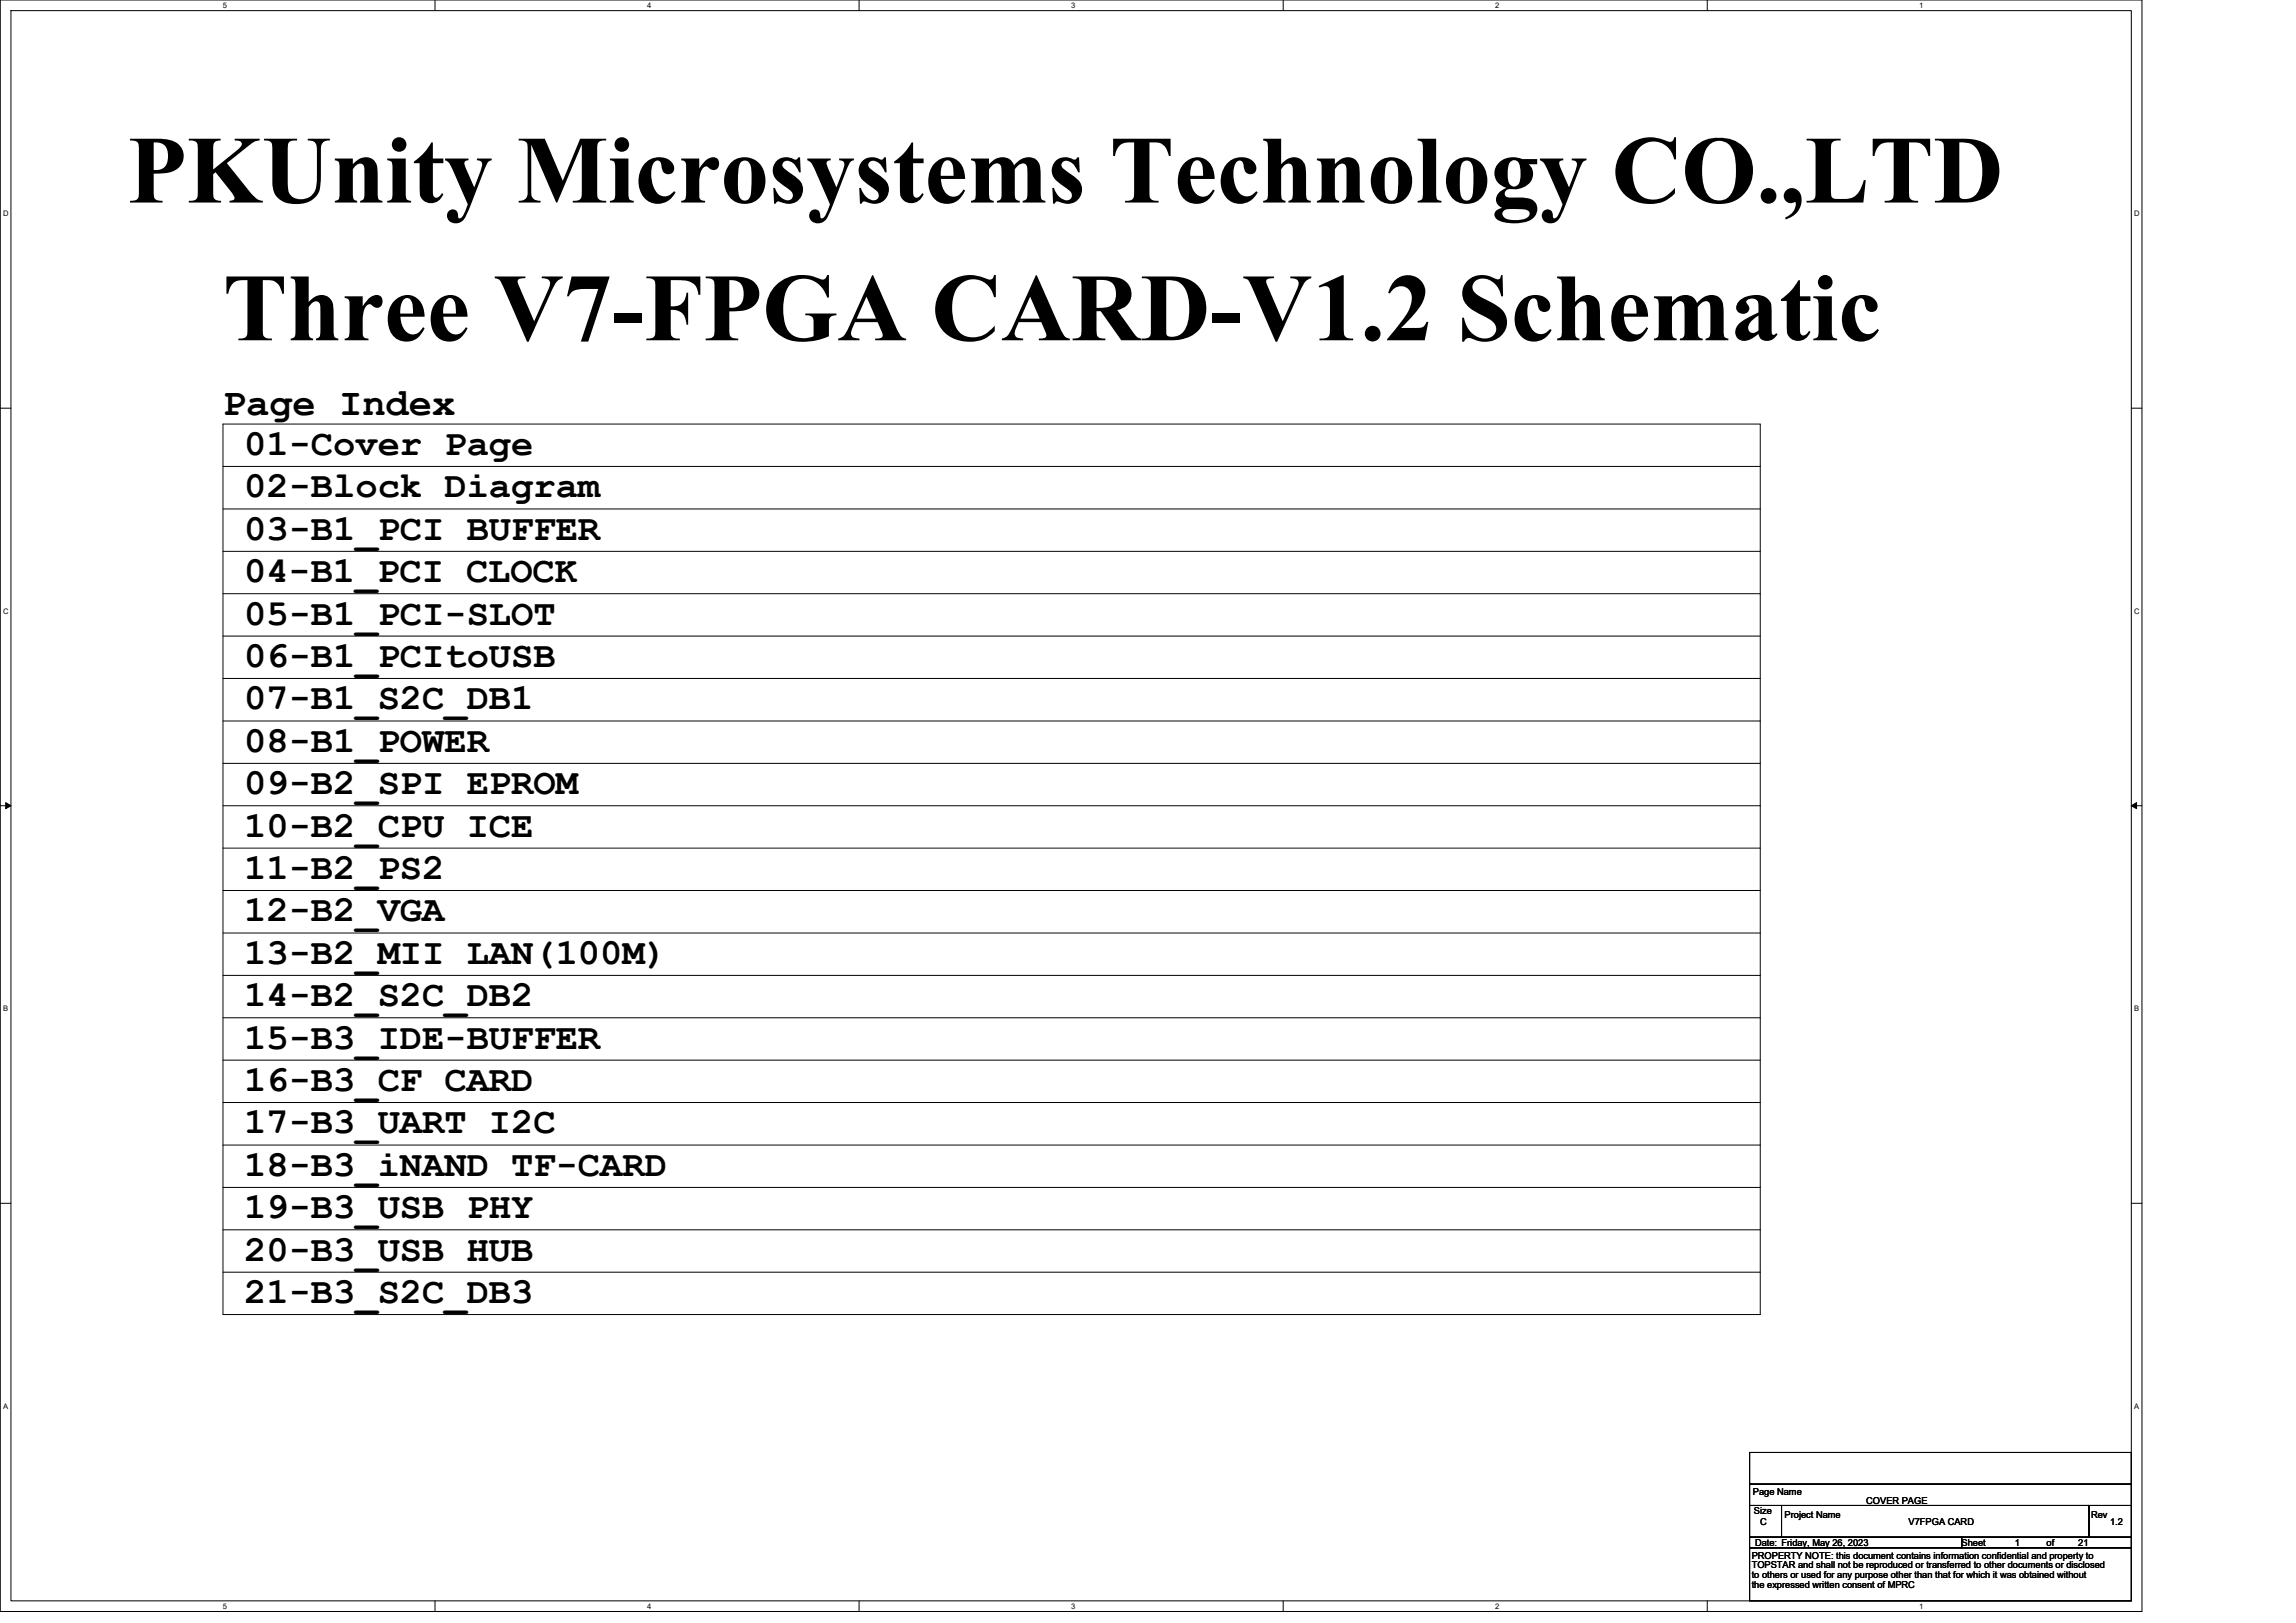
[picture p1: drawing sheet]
<svg xmlns="http://www.w3.org/2000/svg" width="297mm" height="210mm" viewBox="0 0 297 210" stroke-linecap="round" stroke-linejoin="round" font-family="sans-serif">
<defs><g id="words">
<g font-size="12.5">
<text x="16.5" y="26.2">PKUnity Microsystems Technology CO.,LTD</text>
<text x="28.8" y="44">Three V7-FPGA CARD-V1.2 Schematic</text>
</g>
<text font-size="5.1" x="28.8" y="53.7">Page Index</text>
<g font-size="4.8">
<text x="31.6" y="58.9">01-Cover Page</text>
<text x="31.6" y="64.3">02-Block Diagram</text>
<text x="31.6" y="69.8">03-B1_PCI BUFFER</text>
<text x="31.6" y="75.3">04-B1_PCI CLOCK</text>
<text x="31.6" y="80.8">05-B1_PCI-SLOT</text>
<text x="31.6" y="86.3">06-B1_PCItoUSB</text>
<text x="31.6" y="91.8">07-B1_S2C_DB1</text>
<text x="31.6" y="97.3">08-B1_POWER</text>
<text x="31.6" y="102.8">09-B2_SPI EPROM</text>
<text x="31.6" y="108.2">10-B2_CPU ICE</text>
<text x="31.6" y="113.7">11-B2_PS2</text>
<text x="31.6" y="119.2">12-B2_VGA</text>
<text x="31.6" y="124.7">13-B2_MII LAN(100M)</text>
<text x="31.6" y="130.2">14-B2_S2C_DB2</text>
<text x="31.6" y="135.7">15-B3_IDE-BUFFER</text>
<text x="31.6" y="141.2">16-B3_CF CARD</text>
<text x="31.6" y="146.6">17-B3_UART I2C</text>
<text x="31.6" y="152.1">18-B3_iNAND TF-CARD</text>
<text x="31.6" y="157.6">19-B3_USB PHY</text>
<text x="31.6" y="163.1">20-B3_USB HUB</text>
<text x="31.6" y="168.6">21-B3_S2C_DB3</text>
</g>
<g font-size="1.2">
<text x="226.8" y="193.4">Page Name</text>
<text x="226.9" y="195.9">Size</text>
<text x="227.7" y="197.3">C</text>
<text x="230.9" y="196.4">Project Name</text>
<text x="241.4" y="194.5">COVER PAGE</text>
<text x="246.9" y="197.3">V7FPGA CARD</text>
<text x="270.5" y="196.4">Rev</text>
<text x="273" y="197.3">1.2</text>
<text x="226.6" y="201.7">PROPERTY NOTE: this document contains information confidential and property to</text>
<text x="226.6" y="202.9">TOPSTAR and shall not be reproduced or transferred to other documents or disclosed</text>
<text x="227.1" y="200">Date: Friday, May 26, 2023</text>
<text x="253.8" y="200">Sheet</text>
<text x="260.6" y="200">1</text>
<text x="264.8" y="200">of</text>
<text x="268.9" y="200">21</text>
<text x="226.6" y="204.2">to others or used for any purpose other than that for which it was obtained without</text>
<text x="226.6" y="205.5">the expressed written consent of MPRC</text>
</g>
<g font-size="1">
<text x="28.8" y="1">5</text>
<text x="83.7" y="1">4</text>
<text x="138.6" y="1">3</text>
<text x="193.4" y="1">2</text>
<text x="248.3" y="1">1</text>
<text x=".4" y="28">D</text>
<text x="276.1" y="28">D</text>
<text x=".4" y="79.4">C</text>
<text x="276.1" y="79.4">C</text>
<text x=".4" y="130.9">B</text>
<text x="276.1" y="130.9">B</text>
<text x=".4" y="182.3">A</text>
<text x="276.1" y="182.3">A</text>
<text x="28.8" y="208.2">5</text>
<text x="83.7" y="208.2">4</text>
<text x="138.6" y="208.2">3</text>
<text x="193.4" y="208.2">2</text>
<text x="248.3" y="208.2">1</text>
</g>
</g></defs>
<path d="M0 0h277.1v208.5h-277.1zM1.4 1.4h274.3v205.7h-274.3z" fill="none" stroke="#000" stroke-width=".13"/>
<g fill="#fff">
<path d="M28.8 .1h.6v1.1h-.6z"/>
<path d="M28.8 207.3h.6v1.1h-.6z"/>
</g>
<path d="M56.3 0v1.4M56.3 207.1v1.4" fill="none" stroke="#000" stroke-width=".13"/>
<g fill="#fff">
<path d="M83.7 .1h.6v1.1h-.6z"/>
<path d="M83.7 207.3h.6v1.1h-.6z"/>
</g>
<path d="M111.1 0v1.4M111.1 207.1v1.4" fill="none" stroke="#000" stroke-width=".13"/>
<g fill="#fff">
<path d="M138.6 .1h.5v1.1h-.5z"/>
<path d="M138.6 207.3h.5v1.1h-.5z"/>
</g>
<path d="M166 0v1.4M166 207.1v1.4" fill="none" stroke="#000" stroke-width=".13"/>
<g fill="#fff">
<path d="M193.4 .1h.6v1.1h-.6z"/>
<path d="M193.4 207.3h.6v1.1h-.6z"/>
</g>
<path d="M220.9 0v1.4M220.9 207.1v1.4" fill="none" stroke="#000" stroke-width=".13"/>
<g fill="#fff">
<path d="M248.3 .1h.6v1.1h-.6z"/>
<path d="M248.3 207.3h.6v1.1h-.6z"/>
<path d="M.4 27.1h.7v1.1h-.7z"/>
<path d="M276.1 27.1h.7v1.1h-.7z"/>
<path d="M.4 78.5h.7v1.1h-.7z"/>
<path d="M276.1 78.5h.7v1.1h-.7z"/>
</g>
<path d="M0 52.8h1.4M275.7 52.8h1.4" fill="none" stroke="#000" stroke-width=".13"/>
<g fill="#fff">
<path d="M.4 130h.7v1.1h-.7z"/>
<path d="M276.1 130h.7v1.1h-.7z"/>
</g>
<path d="M0 104.2h1.4M275.7 104.2h1.4" fill="none" stroke="#000" stroke-width=".13"/>
<path d="M.7 103.8l.7 .4-.7 .4zM275.7 104.2l.7-.4v.8z" fill="#000" stroke="#000" stroke-width=".13"/>
<g fill="#fff">
<path d="M.4 181.4h.7v1.1h-.7z"/>
<path d="M276.1 181.4h.7v1.1h-.7z"/>
</g>
<g fill="none" stroke="#000" stroke-width=".13">
<path d="M28.8 54.9h198.9v115.2h-198.9zM28.8 60.3h198.9M28.8 76.8h198.9M28.8 65.8h198.9M28.8 71.3h198.9M28.8 98.8h198.9M28.8 82.3h198.9M28.8 93.3h198.9M28.8 87.8h198.9M28.8 115.2h198.9M28.8 104.2h198.9M28.8 109.7h198.9"/>
<path d="M28.8 120.7h198.9M28.8 126.2h198.9M28.8 131.7h198.9M28.8 137.2h198.9M0 155.7h1.4M28.8 142.6h198.9M28.8 148.1h198.9M28.8 153.6h198.9M28.8 159.1h198.9M275.7 155.7h1.4M28.8 164.6h198.9M226.4 187.9h49.3v4.1h-49.3z"/>
<path d="M226.4 192h49.3v2.8h-49.3zM226.4 194.8h4.1v4.1h-4.1zM226.4 198.9h27.4v1.4h-27.4zM230.5 194.8h39.8v4.1h-39.8zM253.8 198.9h21.9v1.4h-21.9zM270.3 194.8h5.4v4.1h-5.4zM226.4 200.3h49.3v6.8h-49.3z"/>
</g>
<use href="#words"/>
</svg>
